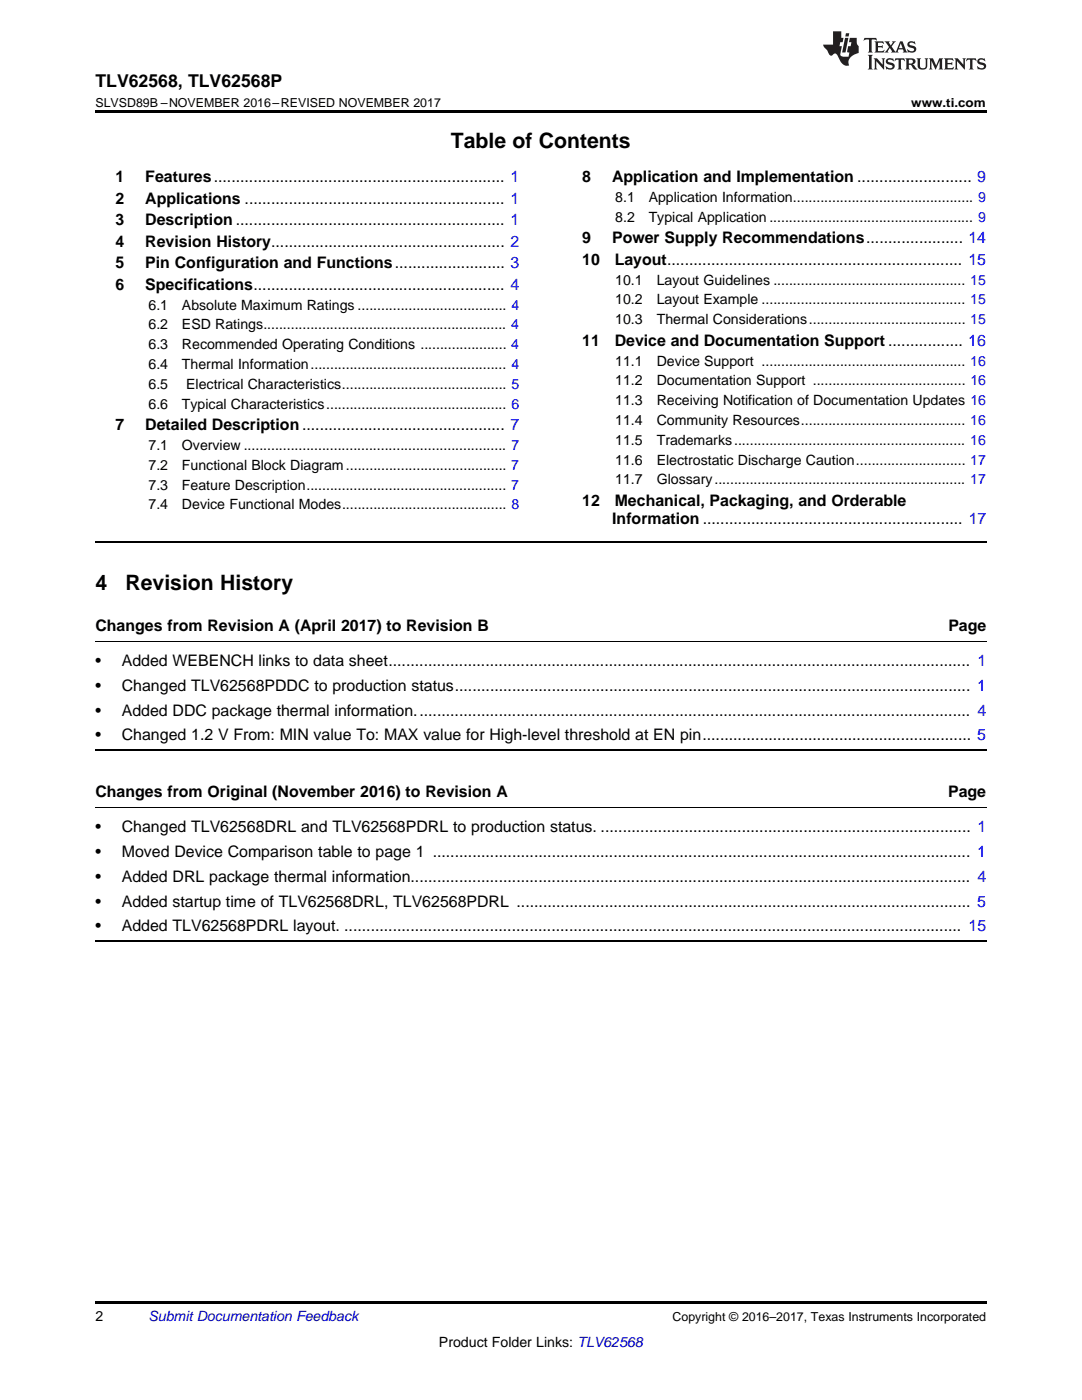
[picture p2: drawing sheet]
<svg xmlns="http://www.w3.org/2000/svg" width="216mm" height="279mm" viewBox="0 0 216 279" stroke-linecap="round" stroke-linejoin="round" font-family="sans-serif">
<defs><g id="words">
<g font-size="4.2">
<text x="90" y="29.6">Table of Contents</text>
<text x="19" y="117.8">4</text>
<text x="25" y="117.8">Revision History</text>
</g>
<text font-size="3.5" x="19" y="17.3">TLV62568, TLV62568P</text>
<g font-size="3.2">
<text x="23" y="36.3">1</text>
<text x="23" y="40.6">2</text>
<text x="29" y="36.3">Features.................................................................. 1</text>
<text x="29" y="40.6">Applications ........................................................... 1</text>
<text x="116.2" y="36.3">8</text>
<text x="122.1" y="36.3">Application and Implementation .......................... 9</text>
<text x="23" y="44.9">3</text>
<text x="29" y="44.9">Description ............................................................. 1</text>
<text x="23" y="49.2">4</text>
<text x="23" y="53.6">5</text>
<text x="29" y="49.2">Revision History..................................................... 2</text>
<text x="29" y="53.6">Pin Configuration and Functions......................... 3</text>
<text x="116.2" y="48.5">9</text>
<text x="116.2" y="52.8">10</text>
<text x="122.1" y="48.5">Power Supply Recommendations...................... 14</text>
<text x="122.7" y="52.8">Layout................................................................... 15</text>
<text x="23" y="57.9">6</text>
<text x="29" y="57.9">Specifications......................................................... 4</text>
<text x="116.2" y="69">11</text>
<text x="122.7" y="69">Device and Documentation Support ................. 16</text>
<text x="23" y="85.9">7</text>
<text x="29" y="85.9">Detailed Description.............................................. 7</text>
<text x="116.2" y="101">12</text>
<text x="122.7" y="101">Mechanical, Packaging, and Orderable</text>
<text x="122.2" y="104.5">Information ........................................................... 17</text>
<text x="19" y="125.9">Changes from Revision A (April 2017) to Revision B</text>
<text x="189.2" y="125.9">Page</text>
<text x="19" y="133">•</text>
<text x="19" y="137.9">•</text>
<text x="24.3" y="133">Added WEBENCH links to data sheet.................................................................................................................................... 1</text>
<text x="24.3" y="137.9">Changed TLV62568PDDC to production status..................................................................................................................... 1</text>
<text x="19" y="142.8">•</text>
<text x="24.3" y="142.8">Added DDC package thermal information.............................................................................................................................. 4</text>
<text x="19" y="147.8">•</text>
<text x="24.3" y="147.8">Changed 1.2 V From: MIN value To: MAX value for High-level threshold at EN pin............................................................. 5</text>
<text x="19" y="159.1">Changes from Original (November 2016) to Revision A</text>
<text x="189.2" y="159.1">Page</text>
<text x="19" y="166.1">•</text>
<text x="24.3" y="166.1">Changed TLV62568DRL and TLV62568PDRL to production status. .................................................................................... 1</text>
<text x="19" y="171.1">•</text>
<text x="24.3" y="171.1">Moved Device Comparison table to page 1 .......................................................................................................................... 1</text>
<text x="19" y="176">•</text>
<text x="24.3" y="176">Added DRL package thermal information............................................................................................................................... 4</text>
<text x="19" y="180.9">•</text>
<text x="19" y="185.9">•</text>
<text x="24.3" y="180.9">Added startup time of TLV62568DRL, TLV62568PDRL ....................................................................................................... 5</text>
<text x="24.3" y="185.9">Added TLV62568PDRL layout. ............................................................................................................................................ 15</text>
</g>
<g font-size="2.8">
<text x="122.8" y="40.3">8.1</text>
<text x="129.4" y="40.3">Application Information.............................................. 9</text>
<text x="122.8" y="44.2">8.2</text>
<text x="129.4" y="44.2">Typical Application .................................................... 9</text>
<text x="122.8" y="56.8">10.1</text>
<text x="131" y="56.8">Layout Guidelines ................................................. 15</text>
<text x="29.6" y="61.8">6.1</text>
<text x="29.6" y="65.8">6.2</text>
<text x="36.3" y="61.8">Absolute Maximum Ratings ...................................... 4</text>
<text x="36.3" y="65.8">ESD Ratings.............................................................. 4</text>
<text x="122.8" y="60.7">10.2</text>
<text x="122.8" y="64.7">10.3</text>
<text x="131" y="60.7">Layout Example .................................................... 15</text>
<text x="131" y="64.7">Thermal Considerations........................................ 15</text>
<text x="29.6" y="69.7">6.3</text>
<text x="36.3" y="69.7">Recommended Operating Conditions ...................... 4</text>
<text x="29.6" y="73.7">6.4</text>
<text x="29.6" y="77.6">6.5</text>
<text x="36.3" y="73.7">Thermal Information.................................................. 4</text>
<text x="37.2" y="77.6">Electrical Characteristics.......................................... 5</text>
<text x="122.8" y="73">11.1</text>
<text x="122.8" y="76.9">11.2</text>
<text x="131" y="73">Device Support .................................................... 16</text>
<text x="131" y="76.9">Documentation Support ....................................... 16</text>
<text x="29.6" y="81.6">6.6</text>
<text x="36.3" y="81.6">Typical Characteristics.............................................. 6</text>
<text x="122.8" y="80.9">11.3</text>
<text x="131" y="80.9">Receiving Notification of Documentation Updates 16</text>
<text x="29.6" y="89.8">7.1</text>
<text x="36.3" y="89.8">Overview ................................................................... 7</text>
<text x="122.8" y="84.8">11.4</text>
<text x="122.8" y="88.8">11.5</text>
<text x="131" y="84.8">Community Resources.......................................... 16</text>
<text x="131" y="88.8">Trademarks........................................................... 16</text>
<text x="29.6" y="93.8">7.2</text>
<text x="36.3" y="93.8">Functional Block Diagram......................................... 7</text>
<text x="122.8" y="92.7">11.6</text>
<text x="131" y="92.7">Electrostatic Discharge Caution............................ 17</text>
<text x="29.6" y="97.7">7.3</text>
<text x="29.6" y="101.7">7.4</text>
<text x="36.3" y="97.7">Feature Description................................................... 7</text>
<text x="36.3" y="101.7">Device Functional Modes.......................................... 8</text>
<text x="122.8" y="96.7">11.7</text>
<text x="131" y="96.7">Glossary................................................................ 17</text>
<text x="19" y="263.6">2</text>
<text x="87.6" y="268.9">Product Folder Links: TLV62568</text>
</g>
<text font-size="2.8" fill="#0000c8" x="29.6" y="263.6">Submit Documentation Feedback</text>
<g font-size="2.5">
<text x="19" y="21.4">SLVSD89B –NOVEMBER 2016–REVISED NOVEMBER 2017</text>
<text x="181.8" y="21.4">www.ti.com</text>
<text x="134.2" y="263.6">Copyright © 2016–2017, Texas Instruments Incorporated</text>
</g>
</g></defs>
<path d="M19 22h177.8v.5h-177.8zM19 259.7h177.8v.5h-177.8z" fill="#000"/>
<path d="M19 108.2h177.8M19 149.7h177.8M19 187.8h177.8" fill="none" stroke="#000" stroke-width=".35"/>
<path d="M19 128h177.8M19 161.1h177.8" fill="none" stroke="#000" stroke-width=".2"/>
<g fill="#231f20">
<path d="M172.5 7.6l-.1 .5 .4-.2h.6v.1v2.1l-.2 .4h.9l-.2-.4v-2.1l.1-.1h.5l.5 .2-.2-.5zM174.5 8.3l.2 .3v1.5l-.2 .4h1.8l.2-.6a1.04 1.04 0 0 1-1.3 .2v-.7h.6l.3 .2v-.6l-.3 .2h-.6v-.6l.8-.1 .4 .3-.2-.5zM176.5 8.3l.9 1.1-.9 1.1h.8l-.2-.2 .4-.7 .5 .7-.2 .2h1.5l-.2-.2 .2-.4h.9l.1 .4-.2 .2h1l-.3-.3-.7-1.9h-.5l-.9 2-.8-1 .9-1h-.8l.1 .3-.4 .5-.3-.6 .1-.2zM179.7 8.6l.4 1h-.7zM181.3 8.4a.63 .63 0 0 0-.2 .7 .63 .63 0 0 0 .6 .4l.6 .2 .1 .2a.75 .75 0 0 1-.7 .4 .75 .75 0 0 1-.6-.5l.1 .7 .1-.1a1.11 1.11 0 0 0 1.5-.6 1.13 1.13 0 0 0-1.2-.8l-.1-.4a1.04 1.04 0 0 1 1.2 .2l-.2-.5-.2 .1-.4-.2zM173.2 10.9l.2 .4v2.2l-.2 .4h1l-.3-.4v-2.2l.3-.4zM174.3 11.6l.3 .4v1.5l-.3 .4h.8l-.2-.4v-1.3l1.5 1.7v-1.9l.2-.4h-.7l.2 .4v.9l-1.1-1.3zM177 11.8a.62 .62 0 0 0-.2 .7 .62 .62 0 0 0 .6 .4l.6 .1 .1 .3a.76 .76 0 0 1-.7 .3 .76 .76 0 0 1-.7-.4l.2 .7 .1-.1a1.11 1.11 0 0 0 1.5-.6 1.13 1.13 0 0 0-1.2-.8l-.1-.4a1.04 1.04 0 0 1 1.2 .2l-.2-.6-.2 .1-.5-.1zM178.7 11.6l-.2 .6a.61 .61 0 0 1 .8-.3v1.6l-.2 .4h.9l-.2-.4v-1.6a.63 .63 0 0 1 .7 .3l-.1-.6zM180.6 11.6l.3 .4v1.5l-.3 .4h1l-.2-.2-.1-.8 .6 .2a.76 .76 0 0 0 1.2 .7l-1-1a.58 .58 0 0 0 .6-.5 .58 .58 0 0 0-.5-.6zM181.4 11.9h.1a.45 .45 0 0 1 .5 .1 .45 .45 0 0 1 .1 .5l-.8 .2zM182.9 11.6l.2 .2a2.17 2.17 0 0 0 .3 1.9 .99 .99 0 0 0 1.6-.6v-1.1l.2-.4h-.7l.2 .2a1.92 1.92 0 0 1-.2 1.8 .6 .6 0 0 1-.9-.5v-1.1l.2-.4zM185.4 11.6l.2 .4v1.5l-.2 .4h.7l-.2-.4v-1.4l.8 1.8 .8-1.8v1.4l-.2 .4h.9l-.2-.4v-1.5l.2-.4h-.8l-.6 1.5-.6-1.5zM188.4 11.6l.2 .4v1.5l-.2 .4h1.8l.1-.6a1.04 1.04 0 0 1-1.2 .1v-.6h.5l.4 .2v-.6l-.4 .2h-.5v-.7h.8l.3 .3-.1-.6zM190.5 11.6l.2 .4v1.5l-.2 .4h.7l-.2-.4v-1.3l1.5 1.7v-1.9l.2-.4h-.7l.2 .4v.9l-1.1-1.3zM192.9 11.6l-.1 .6a.61 .61 0 0 1 .7-.3l.1 1.6-.3 .4h1l-.3-.4 .1-1.6a.63 .63 0 0 1 .7 .3l-.1-.6zM195.2 11.8a.62 .62 0 0 0-.2 .7 .62 .62 0 0 0 .6 .4l.6 .1 .1 .3a.76 .76 0 0 1-.7 .3 .76 .76 0 0 1-.6-.4l.1 .7 .1-.1a1.11 1.11 0 0 0 1.6-.6 1.13 1.13 0 0 0-1.3-.8l-.1-.4a1.04 1.04 0 0 1 1.2 .2l-.1-.6-.2 .1-.5-.1z"/>
<path d="M166.2 6.3v2.6h-1.9v.4l.8 .9a.91 .91 0 0 0 1 .8 .56 .56 0 0 1 .5-.3 .56 .56 0 0 1 .5 .3l.4 .8a1.53 1.53 0 0 0 1.9 1.2 1.54 1.54 0 0 1 1-2.1l.9-.3v-1.4a1.52 1.52 0 0 1-.4-1.6h-1.3l-.2 .8h.5l-.2 .8h-.5l-.1 1v.2l.4 .1-.2 .8a1.93 1.93 0 0 1-1.6-.3l.3-1.8h-.5l.2-.8h.4l.2-.8h-.4v-1.3zM168.6 7.6l-.6 2.9h.7l.6-2.9zM168.8 6.6l-.1 .7h.6l.2-.7z"/>
</g>
<use href="#words"/>
</svg>
